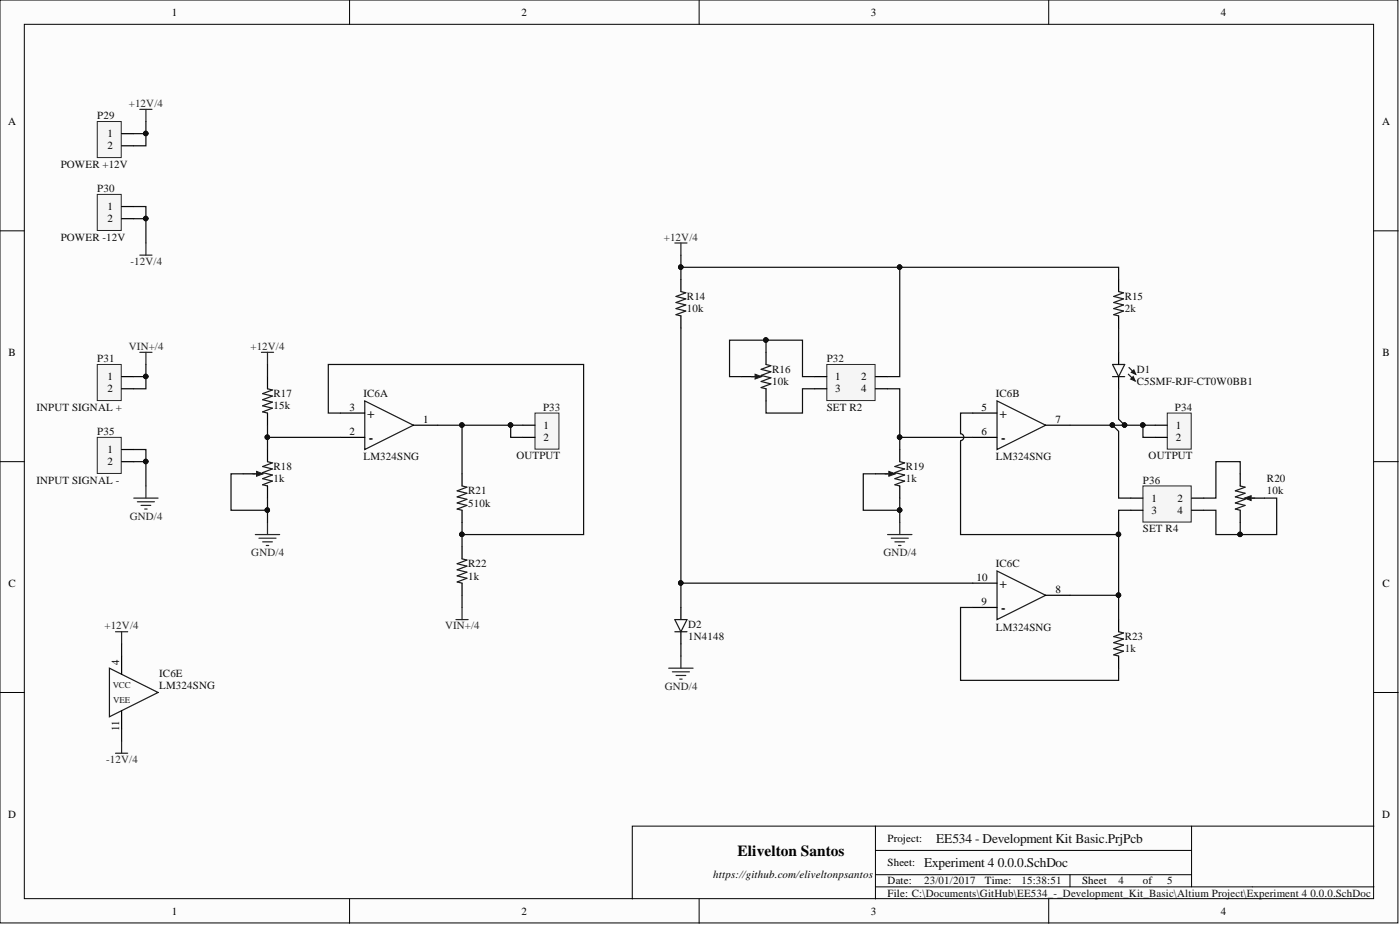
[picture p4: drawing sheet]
<svg xmlns="http://www.w3.org/2000/svg" width="292mm" height="193mm" viewBox="0 0 292 193" stroke-linecap="round" stroke-linejoin="round" font-family="sans-serif">
<defs><g id="words">
<text font-size="3.2" x="153.9" y="178.5">Elivelton Santos</text>
<g font-size="2.8" fill="#0e0e0e">
<text x="76.6" y="87.1">+</text>
<text x="208.5" y="87.1">+</text>
<text x="77" y="92.2">-</text>
<text x="208.9" y="92.2">-</text>
<text x="208.5" y="122.6">+</text>
<text x="208.9" y="127.7">-</text>
<text x="195.3" y="175.8">EE534 - Development Kit Basic.PrjPcb</text>
<text x="192.8" y="180.9">Experiment 4</text>
<text x="208.2" y="180.9">0.0.0.SchDoc</text>
</g>
<g font-size="2.3">
<text x="35.9" y="3.3">1</text>
<text x="108.8" y="3.3">2</text>
<text x="181.7" y="3.3">3</text>
<text x="254.7" y="3.3">4</text>
<text x="1.7" y="26.1">A</text>
<text x="22.4" y="28.6">1</text>
<text x="288.4" y="26.1">A</text>
<text x="22.4" y="31.2">2</text>
<text x="22.4" y="43.8">1</text>
<text x="22.4" y="46.4">2</text>
<text x="1.8" y="74.3">B</text>
<text x="288.4" y="74.3">B</text>
<text x="22.4" y="79.3">1</text>
<text x="22.4" y="81.9">2</text>
<text x="174.3" y="79.3">1</text>
<text x="174.3" y="81.9">3</text>
<text x="179.7" y="79.3">2</text>
<text x="179.7" y="81.9">4</text>
<text x="72.9" y="85.7">3</text>
<text x="88.3" y="88.2">1</text>
<text x="113.4" y="89.5">1</text>
<text x="204.8" y="85.7">5</text>
<text x="220.2" y="88.2">7</text>
<text x="245.3" y="89.5">1</text>
<text x="22.4" y="94.5">1</text>
<text x="72.9" y="90.7">2</text>
<text x="113.4" y="92">2</text>
<text x="204.8" y="90.7">6</text>
<text x="245.3" y="92">2</text>
<text x="22.4" y="97.1">2</text>
<text x="240.2" y="104.7">1</text>
<text x="240.2" y="107.2">3</text>
<text x="245.7" y="104.7">2</text>
<text x="245.7" y="107.2">4</text>
<text x="1.8" y="122.4">C</text>
<text x="203.7" y="121.1">10</text>
<text x="220.2" y="123.7">8</text>
<text x="288.4" y="122.4">C</text>
<text x="204.8" y="126.2">9</text>
<text x="24.9" y="138.6" transform="rotate(-90 24.9 138.6)">4</text>
<text x="24.9" y="152.6" transform="rotate(-90 24.9 152.6)">11</text>
<text x="1.7" y="170.6">D</text>
<text x="288.4" y="170.6">D</text>
<text x="185.2" y="175.6">Project:</text>
<text x="148.8" y="183.2">https://github.com/eliveltonpsantos</text>
<text x="185.2" y="180.7">Sheet:</text>
<text x="185.2" y="184.5">Date:</text>
<text x="205.5" y="184.5">Time:</text>
<text x="225.8" y="184.5">Sheet</text>
<text x="238.5" y="184.5">of</text>
<text x="35.9" y="190.8">1</text>
<text x="108.8" y="190.8">2</text>
<text x="181.7" y="190.8">3</text>
<text x="185.2" y="187">File: C:\Documents\GitHub\EE534_-_Development_Kit_Basic\Altium Project\Experiment 4</text>
<text x="254.7" y="190.8">4</text>
</g>
<g font-size="2.3" fill="#262626">
<text x="26.9" y="22.3">+12V/4</text>
<text x="138.5" y="50.2">+12V/4</text>
<text x="27.2" y="55.3">-12V/4</text>
<text x="26.9" y="73">VIN+/4</text>
<text x="52.3" y="73">+12V/4</text>
<text x="27.1" y="108.5">GND/4</text>
<text x="52.4" y="116.1">GND/4</text>
<text x="184.3" y="116.1">GND/4</text>
<text x="21.8" y="131.3">+12V/4</text>
<text x="92.8" y="131.3">VIN+/4</text>
<text x="138.7" y="144">GND/4</text>
<text x="22.2" y="159.2">-12V/4</text>
</g>
<g font-size="2.3" fill="#0e0e0e">
<text x="20.3" y="24.8">P29</text>
<text x="12.7" y="35">POWER +12V</text>
<text x="20.3" y="40">P30</text>
<text x="12.7" y="50.2">POWER -12V</text>
<text x="143.3" y="62.6">R14</text>
<text x="143.3" y="65.1">10k</text>
<text x="234.7" y="62.6">R15</text>
<text x="234.7" y="65.1">2k</text>
<text x="20.3" y="75.5">P31</text>
<text x="161.1" y="77.8">R16</text>
<text x="172.5" y="75.5">P32</text>
<text x="237.2" y="77.8">D1</text>
<text x="57.1" y="82.9">R17</text>
<text x="75.9" y="82.9">IC6A</text>
<text x="161.1" y="80.3">10k</text>
<text x="207.8" y="82.9">IC6B</text>
<text x="237.2" y="80.3">C5SMF-RJF-CT0W0BB1</text>
<text x="7.6" y="85.7">INPUT SIGNAL +</text>
<text x="57.1" y="85.4">15k</text>
<text x="113.3" y="85.7">P33</text>
<text x="172.5" y="85.7">SET R2</text>
<text x="245.1" y="85.7">P34</text>
<text x="20.3" y="90.7">P35</text>
<text x="107.7" y="95.8">OUTPUT</text>
<text x="239.6" y="95.8">OUTPUT</text>
<text x="7.6" y="100.9">INPUT SIGNAL -</text>
<text x="57.1" y="98.1">R18</text>
<text x="57.1" y="100.6">1k</text>
<text x="75.9" y="96.1">LM324SNG</text>
<text x="189" y="98.1">R19</text>
<text x="189" y="100.6">1k</text>
<text x="207.8" y="96.1">LM324SNG</text>
<text x="238.5" y="100.9">P36</text>
<text x="264.3" y="100.6">R20</text>
<text x="97.7" y="103.2">R21</text>
<text x="97.7" y="105.7">510k</text>
<text x="264.3" y="103.2">10k</text>
<text x="238.5" y="111">SET R4</text>
<text x="97.7" y="118.4">R22</text>
<text x="207.8" y="118.4">IC6C</text>
<text x="97.7" y="120.9">1k</text>
<text x="143.6" y="131">D2</text>
<text x="207.8" y="131.5">LM324SNG</text>
<text x="143.6" y="133.6">1N4148</text>
<text x="234.7" y="133.6">R23</text>
<text x="234.7" y="136.1">1k</text>
<text x="33.2" y="141.2">IC6E</text>
<text x="33.2" y="143.7">LM324SNG</text>
<text x="192.8" y="184.5">23/01/2017</text>
<text x="213.1" y="184.5">15:38:51</text>
<text x="233.4" y="184.5">4</text>
<text x="243.5" y="184.5">5</text>
<text x="273.4" y="187">0.0.0.SchDoc</text>
</g>
<g font-size="1.9" fill="#1c1c1c">
<text x="23.5" y="143.5">VCC</text>
<text x="23.6" y="146.6">VEE</text>
</g>
</g></defs>
<g fill="#fcfcfc" stroke="#000" stroke-width=".21">
<path d="M0 0h291.7v192.5h-291.7z"/>
<path d="M5.1 5.1h281.5v182.4h-281.5z"/>
</g>
<g fill="none" stroke="#000" stroke-width=".21">
<path d="M72.9 0v5.1M145.9 0v5.1M218.8 0v5.1M0 48.2h5.1M286.7 48.2h5M0 96.3h5.1M286.7 96.3h5M0 144.5h5.1M286.7 144.5h5M182.7 172.3h-50.8v15.2M182.7 177.4h65.9M248.6 172.3v12.7"/>
<path d="M286.7 172.3h-104v15.2M72.9 187.5v5.1M145.9 187.5v5.1M182.7 185h104M182.7 182.5h65.9M218.8 187.5v5.1M223.2 182.5v2.5"/>
</g>
<path d="M20.3 25.3h5v7.6h-5z" fill="#f5f5f5" stroke="#262626" stroke-width=".21"/>
<path d="M25.4 27.9h2.5M25.4 30.4h2.5" fill="none" stroke="#000" stroke-width=".25"/>
<path d="M20.3 40.6h5v7.5h-5z" fill="#f5f5f5" stroke="#262626" stroke-width=".21"/>
<path d="M25.4 43.1h2.5M25.4 45.6h2.5" fill="none" stroke="#000" stroke-width=".25"/>
<path d="M29.2 22.8h2.5M30.4 22.8v2.5M29.2 53.2h2.5M30.4 50.7v2.5" fill="none" stroke="#262626" stroke-width=".25"/>
<path d="M20.3 76h5v7.6h-5z" fill="#f5f5f5" stroke="#262626" stroke-width=".21"/>
<path d="M25.4 78.6h2.5M25.4 81.1h2.5" fill="none" stroke="#000" stroke-width=".25"/>
<path d="M29.2 73.5h2.5M30.4 73.5v2.5" fill="none" stroke="#262626" stroke-width=".25"/>
<path d="M20.3 91.2h5v7.6h-5z" fill="#f5f5f5" stroke="#262626" stroke-width=".21"/>
<path d="M25.4 93.8h2.5M25.4 96.3h2.5M71 86.2h5.1M71 91.2h5.1M86.3 88.7h5" fill="none" stroke="#000" stroke-width=".25"/>
<path d="M27.9 103.9h5.1M28.7 104.7h3.5M29.4 105.4h2.1M30.2 106.2h.5M30.4 101.4v2.5" fill="none" stroke="#262626" stroke-width=".25"/>
<path d="M76.1 83.6l10.2 5.1-10.2 5.1z" fill="none" stroke="#1c1c1c" stroke-width=".25"/>
<path d="M111.6 86.2h5v7.5h-5z" fill="#f5f5f5" stroke="#262626" stroke-width=".21"/>
<path d="M50.7 98.8h2.6M55.8 93.8v2.5M96.4 98.8v2.6M109.1 88.7h2.5M109.1 91.2h2.5M96.4 106.4v2.6M96.4 114.1v2.5M96.4 121.7v2.5" fill="none" stroke="#000" stroke-width=".25"/>
<path d="M52.8 98.8h1.7M55.8 96.3l1 .3-2 .7 2 .5-2 .8 2 .5-2 .8 2 .5-2 .7 1 .3M96.4 101.4l1 .2-2 .8 2 .5-2 .8 2 .5-2 .7 2 .5-2 .8 1 .2M96.4 116.6l1 .2-2 .8 2 .5-2 .8 2 .5-2 .7 2 .5-2 .8 1 .3" fill="none" stroke="#1c1c1c" stroke-width=".25"/>
<path d="M95.1 129.3h2.6M96.4 126.7v2.6" fill="none" stroke="#262626" stroke-width=".25"/>
<path d="M53.5 98.3l1.4 .5-1.4 .6z" fill="#1c1c1c"/>
<path d="M53.5 98.3l1.4 .5-1.4 .6z" fill="none" stroke="#1c1c1c" stroke-width=".21"/>
<path d="M55.8 78.6v2.5M55.8 86.2v2.5M202.9 86.2h5.1M202.9 91.2h5.1M218.2 88.7h5M55.8 101.4v2.5M25.4 136.9v3.8M202.9 121.7h5.1M202.9 126.7h5.1M218.2 124.2h5M25.4 148.3v3.8" fill="none" stroke="#000" stroke-width=".25"/>
<path d="M232.1 76h2.6l-1.3 2.6zM232.1 78.6h2.6M235.4 78.1l1.4 1.4M235.5 76.7l1.4 1.4M55.8 81.1l1 .3-2 .7 2 .5-2 .8 2 .5-2 .8 2 .5-2 .7 1 .3M208 83.6l10.2 5.1-10.2 5.1zM208 119.1l10.2 5.1-10.2 5.1zM22.8 139.4l10.2 5.1-10.2 5z" fill="none" stroke="#1c1c1c" stroke-width=".25"/>
<path d="M54.5 73.5h2.6M55.8 73.5v2.5M53.3 111.5h5M54 112.3h3.6M54.8 113h2M55.6 113.8h.5M55.8 109v2.5" fill="none" stroke="#262626" stroke-width=".25"/>
<path d="M235.9 79.1l.5-.5 .4 .9z" fill="#1c1c1c"/>
<path d="M235.9 79.1l.5-.5 .4 .9z" fill="none" stroke="#1c1c1c" stroke-width=".25"/>
<path d="M236.1 77.7l.5-.5 .3 .9z" fill="#1c1c1c"/>
<path d="M233.4 60.8l1 .3-2 .7 2 .6-2 .7 2 .5-2 .8 2 .5-2 .7 1 .3M236.1 77.7l.5-.5 .3 .9zM258.8 101.4l1 .2-2.1 .8 2.1 .5-2.1 .8 2.1 .5-2.1 .7 2.1 .5-2.1 .8 1.1 .2M260 103.9h1.8" fill="none" stroke="#1c1c1c" stroke-width=".25"/>
<path d="M233.4 58.3v2.5M233.4 65.9v2.5M233.4 73.5v2.5M233.4 78.6v2.5M258.8 106.4v2.6M261.3 103.9h2.5" fill="none" stroke="#000" stroke-width=".25"/>
<path d="M259.6 103.9l1.4-.5v1z" fill="#1c1c1c"/>
<path d="M259.6 103.9l1.4-.5v1z" fill="none" stroke="#1c1c1c" stroke-width=".21"/>
<path d="M258.8 98.8v2.6" fill="none" stroke="#000" stroke-width=".25"/>
<path d="M243.5 86.2h5v7.5h-5z" fill="#f5f5f5" stroke="#262626" stroke-width=".21"/>
<path d="M182.7 98.8h2.5M187.7 93.8v2.5M241 88.7h2.5M241 91.2h2.5M233.4 129.3v2.5M233.4 136.9v2.5" fill="none" stroke="#000" stroke-width=".25"/>
<path d="M184.7 98.8h1.8M187.7 96.3l1 .3-2 .7 2 .5-2 .8 2 .5-2 .8 2 .5-2 .7 1 .3M233.4 131.8l1 .2-2 .8 2 .5-2 .8 2 .5-2 .7 2 .5-2 .8 1 .3" fill="none" stroke="#1c1c1c" stroke-width=".25"/>
<path d="M185.4 98.3l1.4 .5-1.4 .6z" fill="#1c1c1c"/>
<path d="M185.4 98.3l1.4 .5-1.4 .6z" fill="none" stroke="#1c1c1c" stroke-width=".21"/>
<path d="M154.7 78.6h2.6M159.8 73.5v2.5M187.7 101.4v2.5" fill="none" stroke="#000" stroke-width=".25"/>
<path d="M156.8 78.6h1.8M159.8 76l1 .3-2 .7 2 .6-2 .7 2 .5-2 .8 2 .5-2 .8 1 .2" fill="none" stroke="#1c1c1c" stroke-width=".25"/>
<path d="M157.5 78.1l1.4 .5-1.4 .5z" fill="#1c1c1c"/>
<path d="M157.5 78.1l1.4 .5-1.4 .5z" fill="none" stroke="#1c1c1c" stroke-width=".21"/>
<path d="M142.1 58.3v2.5M142.1 65.9v2.5M159.8 81.1v2.5M142.1 126.7v2.6M142.1 131.8v2.5" fill="none" stroke="#000" stroke-width=".25"/>
<path d="M142.1 60.8l1 .3-2.1 .7 2.1 .6-2.1 .7 2.1 .5-2.1 .8 2.1 .5-2.1 .7 1.1 .3M140.8 129.3h2.5l-1.2 2.5zM140.8 131.8h2.5" fill="none" stroke="#1c1c1c" stroke-width=".25"/>
<path d="M140.8 50.7h2.5M142.1 50.7v2.5M185.2 111.5h5.1M186 112.3h3.5M186.7 113h2M187.5 113.8h.5M187.7 109v2.5M139.5 139.4h5.1M142.1 136.9v2.5M140.3 140.2h3.5M141 140.9h2.1M141.8 141.7h.5" fill="none" stroke="#262626" stroke-width=".25"/>
<path d="M172.5 76h10.1v7.6h-10.1z" fill="#f5f5f5" stroke="#262626" stroke-width=".21"/>
<path d="M170 78.6h2.5M182.7 78.6h2.5M170 81.1h2.5M182.7 81.1h2.5" fill="none" stroke="#000" stroke-width=".25"/>
<path d="M238.5 101.4h10v7.5h-10z" fill="#f5f5f5" stroke="#262626" stroke-width=".21"/>
<path d="M235.9 103.9h2.6M235.9 106.4h2.6M248.6 103.9h2.5M248.6 106.4h2.5" fill="none" stroke="#000" stroke-width=".25"/>
<path d="M24.1 131.8h2.5M25.4 131.8v2.5M24.1 157.1h2.5M25.4 154.6v2.5" fill="none" stroke="#262626" stroke-width=".25"/>
<g fill="none" stroke="#0e0e0e" stroke-width=".25">
<path d="M30.4 25.3v2.6h-2.5M30.4 27.9v2.5h-2.5M27.9 45.6h2.5v5.1M27.9 43.1h2.5v2.5M142.1 55.8h91.3v2.5M142.1 53.2v5.1M187.7 55.8v22.8h-2.5M27.9 78.6h2.5M30.4 76v5.1h-2.5M55.8 76v2.6M142.1 68.4v58.3M159.8 73.5v-2.5h-7.6v7.6h2.5"/>
<path d="M159.8 71h7.6v7.6h2.6M233.4 68.4v5.1M27.9 93.8h2.5v7.6M27.9 96.3h2.5M50.7 98.8h-2.5v7.6h7.6v-2.5M55.8 88.7v2.5M71 86.2h-2.5v-10.2h53.3v35.5h-25.4M71 91.2h-15.2v2.6M91.3 88.7h17.8M96.4 88.7v10.1M106.5 88.7v2.5h2.6M170 81.1h-2.6v5.1h-7.6v-2.6"/>
<path d="M182.7 98.8h-2.6v7.6h7.6v-2.5M185.2 81.1h2.5v10.1M200.4 92v19.5h33M202.9 91.2h-15.2v2.6M202.9 86.2h-2.5v4.3a.72 .72 0 0 1 .7 .7 .72 .72 0 0 1-.7 .7M223.2 88.7h17.8M232.1 88.7l1.3 1.3v13.9h2.5M233.4 81.1v6.3l1.3 1.3M238.5 88.7v2.5h2.5M258.8 98.8v-2.5h-5.1v7.6h-2.6M55.8 106.4v2.6M96.4 109v5.1"/>
<path d="M187.7 106.4v2.6M235.9 106.4h-2.5v22.9M251.1 106.4h2.6v5.1h5.1M263.8 103.9h2.6v7.6h-7.6v-2.5M25.4 134.3v2.6M96.4 124.2v2.5M142.1 121.7h60.8M142.1 134.3v2.6M202.9 126.7h-2.5v15.2h33v-2.5M223.2 124.2h10.2M25.4 152.1v2.5"/>
</g>
<g fill="#0e0e0e" stroke="#0e0e0e" stroke-width=".21">
<circle cx="30.4" cy="27.8" r=".47"/>
<circle cx="30.4" cy="45.6" r=".47"/>
<circle cx="30.4" cy="78.5" r=".47"/>
<circle cx="30.4" cy="96.3" r=".47"/>
<circle cx="96.4" cy="88.7" r=".47"/>
<circle cx="106.5" cy="88.7" r=".47"/>
<circle cx="96.4" cy="111.5" r=".47"/>
<circle cx="55.8" cy="91.2" r=".47"/>
<circle cx="55.8" cy="106.4" r=".47"/>
<circle cx="238.4" cy="88.7" r=".47"/>
<circle cx="258.7" cy="111.5" r=".47"/>
<circle cx="187.7" cy="91.2" r=".47"/>
<circle cx="159.8" cy="70.9" r=".47"/>
<circle cx="187.7" cy="106.4" r=".47"/>
<circle cx="142" cy="121.6" r=".47"/>
<circle cx="233.4" cy="124.2" r=".47"/>
<circle cx="187.7" cy="55.7" r=".47"/>
<circle cx="232.1" cy="88.7" r=".47"/>
<circle cx="234.6" cy="88.7" r=".47"/>
<circle cx="142" cy="55.7" r=".47"/>
<circle cx="233.4" cy="111.5" r=".47"/>
</g>
<use href="#words"/>
</svg>
